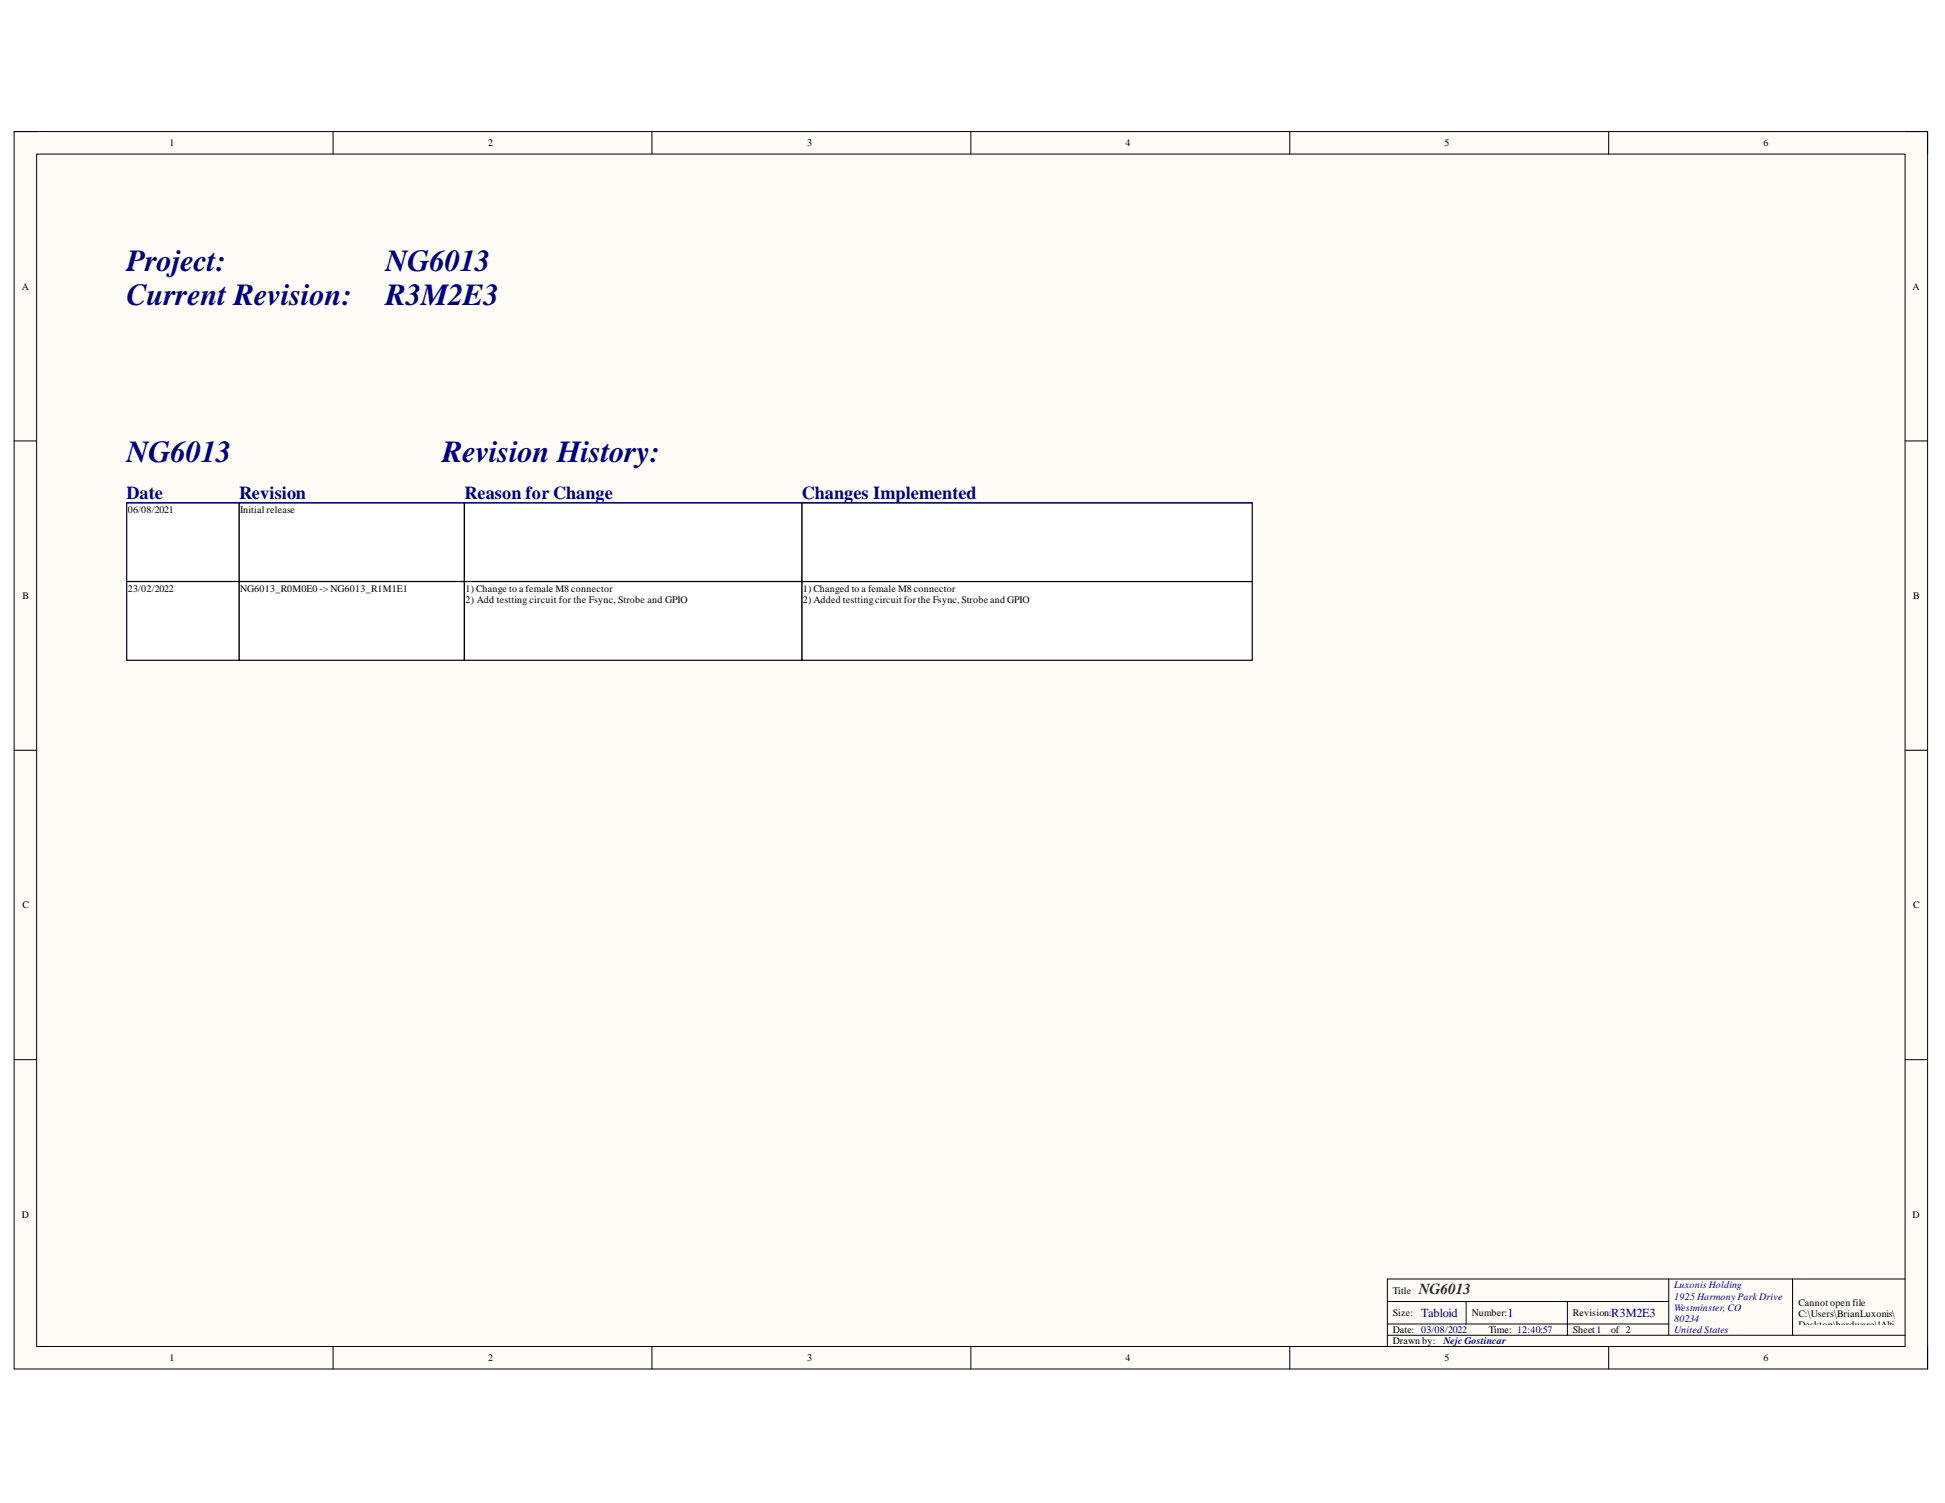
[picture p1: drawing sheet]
<svg xmlns="http://www.w3.org/2000/svg" width="279mm" height="216mm" viewBox="0 0 279 216" stroke-linecap="round" stroke-linejoin="round" font-family="sans-serif">
<defs><g id="words">
<g font-size="4.4" fill="#000080">
<text x="18.2" y="38.9">Project:</text>
<text x="55.4" y="38.9">NG6013</text>
<text x="18.2" y="43.9">Current Revision:</text>
<text x="55.4" y="43.9">R3M2E3</text>
<text x="18.2" y="66.4">NG6013</text>
<text x="63.5" y="66.4">Revision History:</text>
</g>
<g font-size="2.6" fill="#000080">
<text x="18.2" y="71.7">Date</text>
<text x="34.3" y="71.7">Revision</text>
<text x="66.7" y="71.7">Reason for Change</text>
<text x="115.2" y="71.7">Changes Implemented</text>
</g>
<text font-size="2.2" fill="#800000" x="203.8" y="185.8">NG6013</text>
<g font-size="1.8" fill="#000080">
<text x="204.1" y="189.1">Tabloid</text>
<text x="216.6" y="189.1">1</text>
<text x="231.4" y="189.1">R3M2E3</text>
</g>
<g font-size="1.4">
<text x="24.4" y="21">1</text>
<text x="70.1" y="21">2</text>
<text x="115.9" y="21">3</text>
<text x="161.7" y="21">4</text>
<text x="207.5" y="21">5</text>
<text x="253.4" y="21">6</text>
<text x="3.1" y="41.7">A</text>
<text x="274.7" y="41.7">A</text>
<text x="18.4" y="73.7">06/08/2021</text>
<text x="34.5" y="73.7">Initial release</text>
<text x="3.2" y="86">B</text>
<text x="18.4" y="85">23/02/2022</text>
<text x="34.5" y="85">NG6013_R0M0E0 -&gt; NG6013_R1M1E1</text>
<text x="66.9" y="85">1) Change to a female M8 connector</text>
<text x="66.9" y="86.6">2) Add testting circuit for the Fsync, Strobe and GPIO</text>
<text x="115.3" y="85">1) Changed to a female M8 connector</text>
<text x="115.3" y="86.6">2) Added testtingcircuit for the Fsync,Strobe and GPIO</text>
<text x="274.8" y="86">B</text>
<text x="3.2" y="130.5">C</text>
<text x="274.8" y="130.5">C</text>
<text x="3.1" y="174.9">D</text>
<text x="274.7" y="174.9">D</text>
<text x="200.1" y="185.8">Title</text>
<text x="200.1" y="189">Size:</text>
<text x="200.1" y="191.5">Date: 03/08/2022</text>
<text x="211.4" y="189">Number:</text>
<text x="213.9" y="191.5">Time: 12:40:57</text>
<text x="226" y="189">Revision:</text>
<text x="226" y="191.5">Sheet1</text>
<text x="231.4" y="191.5">of 2</text>
<text x="258.3" y="187.6">Cannot open file</text>
<text x="258.3" y="189.2">C:\Users\BrianLuxonis\</text>
<text x="258.3" y="190.8">Desktop\hardware\!Alti</text>
<text x="24.4" y="195.6">1</text>
<text x="70.1" y="195.6">2</text>
<text x="115.9" y="195.6">3</text>
<text x="161.7" y="195.6">4</text>
<text x="200.1" y="193.1">Drawn by:</text>
<text x="207.5" y="195.6">5</text>
<text x="253.4" y="195.6">6</text>
<text x="258.3" y="192.4">um_Shared\Templates\L</text>
<text x="258.3" y="194">uxonis_Logo.png.File</text>
</g>
<g font-size="1.4" fill="#000080">
<text x="240.5" y="185">Luxonis Holding</text>
<text x="240.5" y="186.7">1925 Harmony Park Drive</text>
<text x="240.5" y="188.3">Westminster, CO</text>
<text x="240.5" y="189.9">80234</text>
<text x="240.5" y="191.5">United States</text>
<text x="207.3" y="193.1">Nejc Gostincar</text>
</g>
</g></defs>
<path d="M2 18.9h274.9v177.8h-274.9z" fill-rule="evenodd" fill="#fffcf8"/>
<path d="M2 18.9h274.9v177.8h-274.9z" fill="none" stroke="#000" stroke-width=".14"/>
<path d="M5.3 22.1h268.4v171.3h-268.4z" fill-rule="evenodd" fill="#fffcf8"/>
<g fill="none" stroke="#000" stroke-width=".14">
<path d="M2 18.9h3.3M47.8 18.9v3.2M93.7 18.9v3.2M139.5 18.9v3.2M185.3 18.9v3.2M231.1 18.9v3.2M273.7 18.9h3.2v3.2M5.3 22.1h268.4v171.3h-268.4zM2 63.3h3.3M273.7 63.3h3.2M2 107.8h3.3M273.7 107.8h3.2"/>
<path d="M2 152.2h3.3M273.7 152.2h3.2M47.8 193.4v3.3M93.7 193.4v3.3M139.5 193.4v3.3M185.3 193.4v3.3M199.3 187h40.4M199.3 191.8h74.4M199.3 190.2h40.4M210.6 187v3.2M225.2 187v4.8M231.1 193.4v3.3"/>
<path d="M239.7 183.7v8.1M257.5 183.7v8.1M273.7 183.7h-74.4v9.7M276.9 193.4v3.3"/>
</g>
<path d="M18.2 72.2h16.2v11.3h-16.2z" fill-rule="evenodd" fill="#fff"/>
<path d="M18.2 72.2h16.2v11.3h-16.2z" fill="none" stroke="#000" stroke-width=".17"/>
<path d="M34.4 72.2h32.3v11.3h-32.3z" fill-rule="evenodd" fill="#fff"/>
<path d="M34.4 72.2h32.3v11.3h-32.3z" fill="none" stroke="#000" stroke-width=".17"/>
<path d="M66.7 72.2h48.5v11.3h-48.5z" fill-rule="evenodd" fill="#fff"/>
<path d="M66.7 72.2h48.5v11.3h-48.5z" fill="none" stroke="#000" stroke-width=".17"/>
<path d="M115.2 72.2h64.7v11.3h-64.7z" fill-rule="evenodd" fill="#fff"/>
<path d="M115.2 72.2h64.7v11.3h-64.7z" fill="none" stroke="#000" stroke-width=".17"/>
<path d="M18.2 72.2h161.7" fill="none" stroke="#000080" stroke-width=".17"/>
<path d="M18.2 83.5h16.2v11.3h-16.2z" fill-rule="evenodd" fill="#fff"/>
<path d="M18.2 83.5h16.2v11.3h-16.2z" fill="none" stroke="#000" stroke-width=".17"/>
<path d="M34.4 83.5h32.3v11.3h-32.3z" fill-rule="evenodd" fill="#fff"/>
<path d="M34.4 83.5h32.3v11.3h-32.3z" fill="none" stroke="#000" stroke-width=".17"/>
<path d="M66.7 83.5h48.5v11.3h-48.5z" fill-rule="evenodd" fill="#fff"/>
<path d="M66.7 83.5h48.5v11.3h-48.5z" fill="none" stroke="#000" stroke-width=".17"/>
<path d="M115.2 83.5h64.7v11.3h-64.7z" fill-rule="evenodd" fill="#fff"/>
<path d="M115.2 83.5h64.7v11.3h-64.7z" fill="none" stroke="#000" stroke-width=".17"/>
<use href="#words"/>
</svg>
